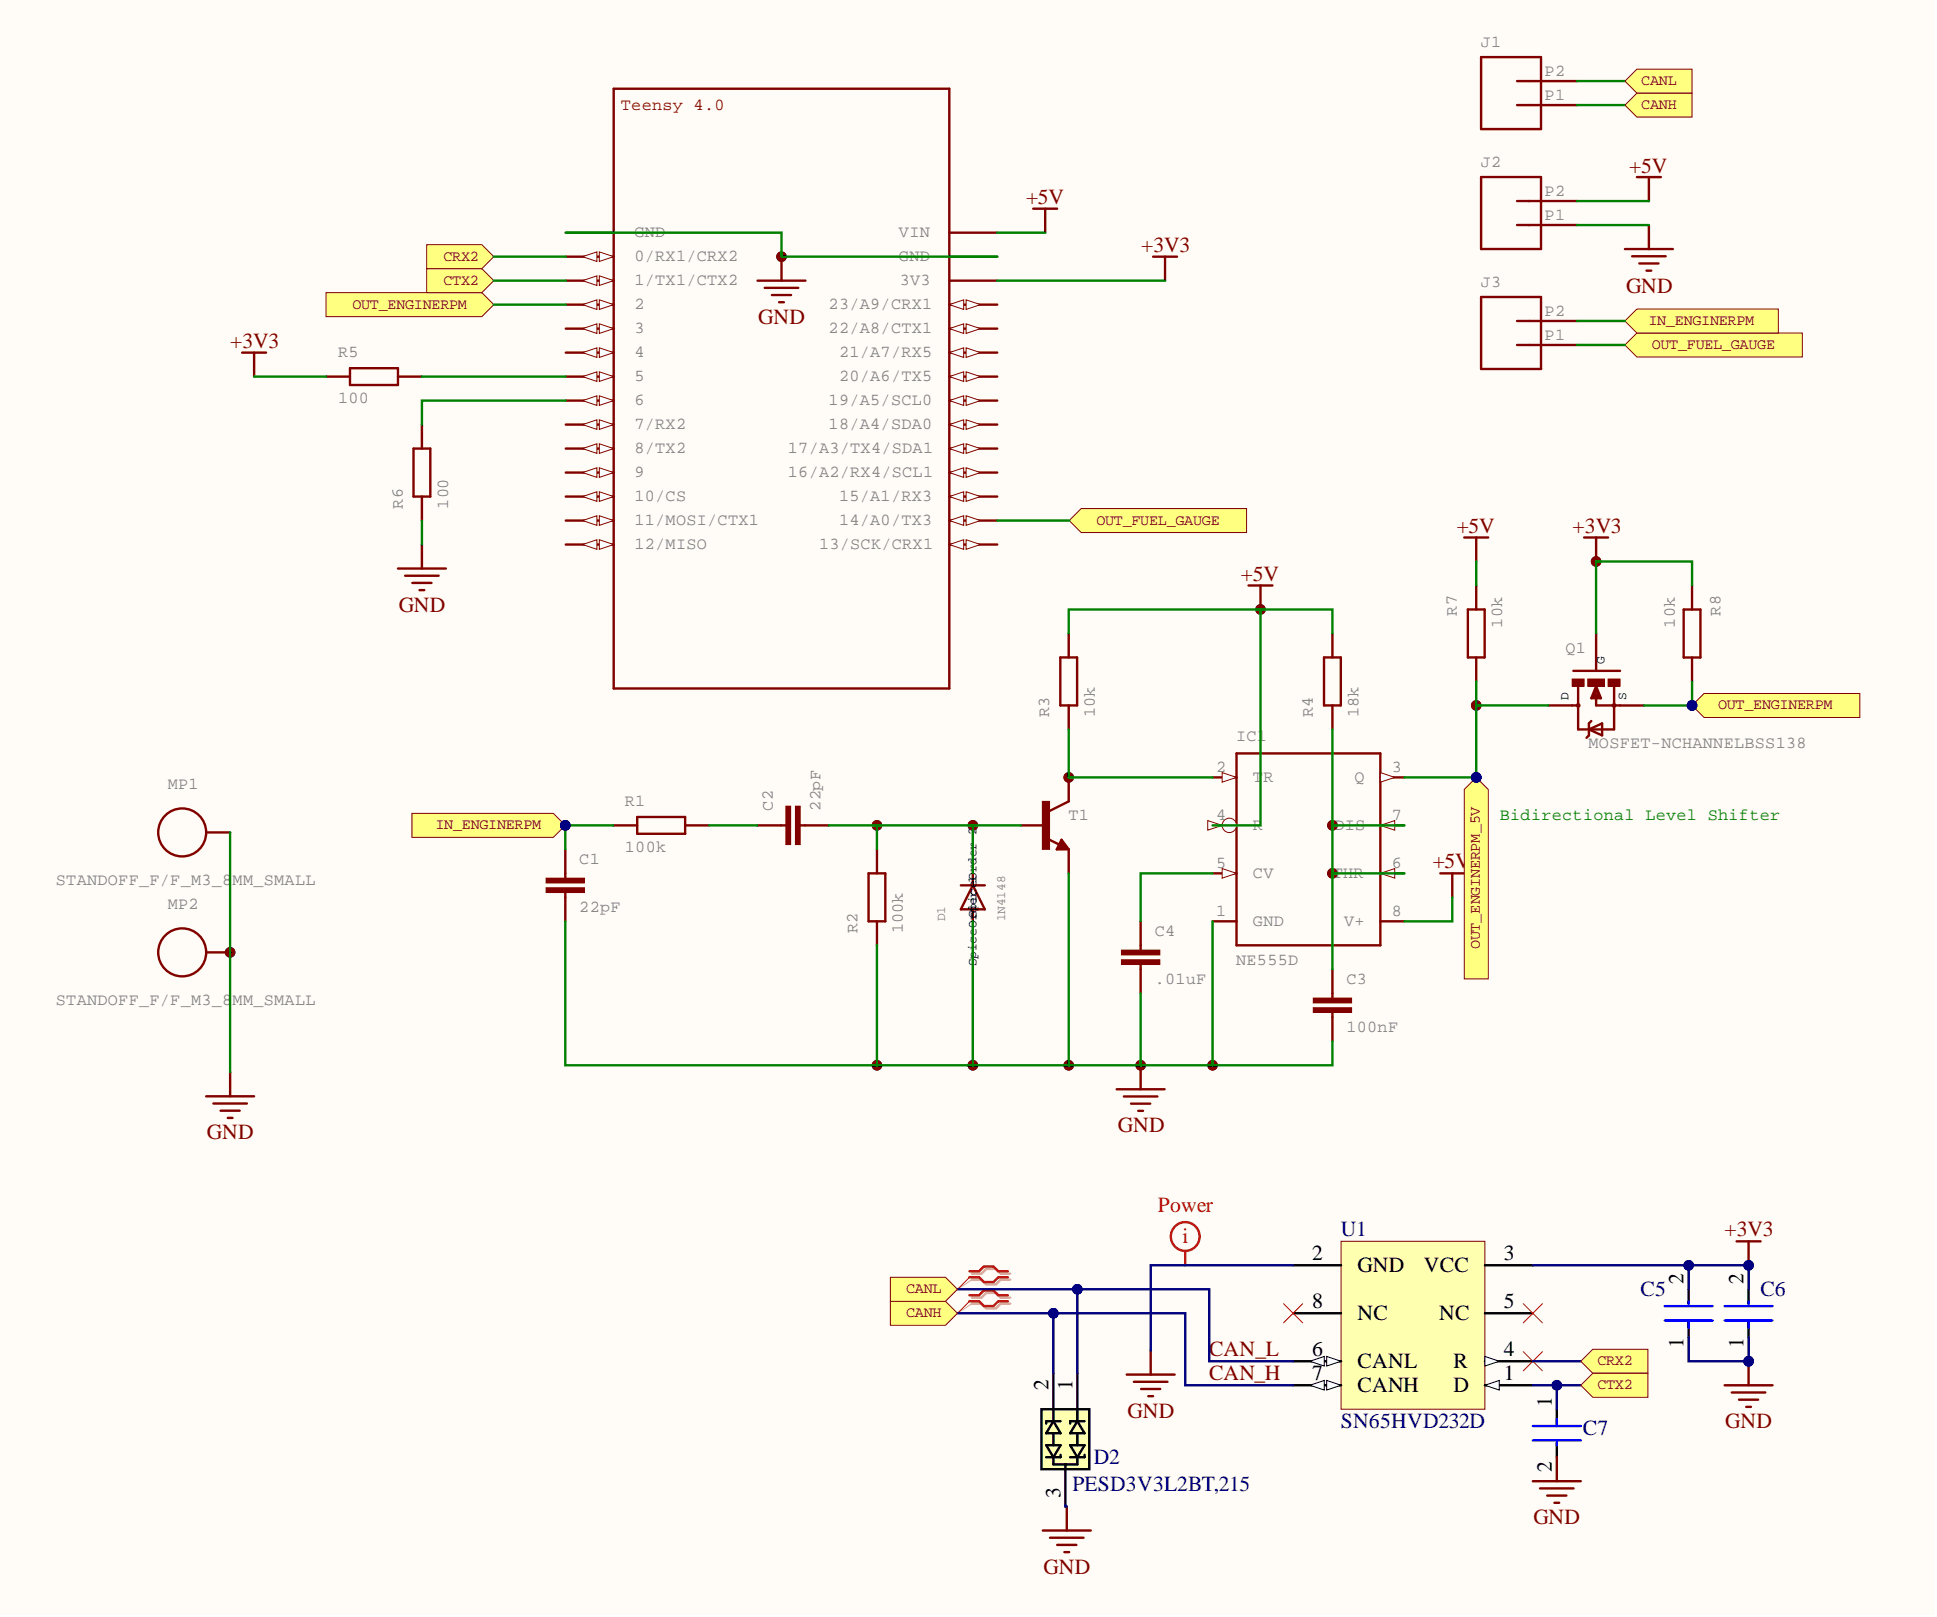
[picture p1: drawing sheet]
<svg xmlns="http://www.w3.org/2000/svg" width="205mm" height="171mm" viewBox="0 0 205 171" stroke-linecap="round" stroke-linejoin="round" font-family="sans-serif">
<defs><g id="words">
<g font-size="2.3" fill="#800000">
<text x="108.6" y="21.6">+5V</text>
<text x="172.4" y="18.3">+5V</text>
<text x="120.7" y="26.7">+3V3</text>
<text x="80.2" y="34.3">GND</text>
<text x="172.1" y="31">GND</text>
<text x="24.4" y="36.8">+3V3</text>
<text x="154.1" y="56.4">+5V</text>
<text x="166.4" y="56.4">+3V3</text>
<text x="42.2" y="64.7">GND</text>
<text x="131.3" y="61.4">+5V</text>
<text x="151.6" y="91.9">+5V</text>
<text x="118.3" y="119.8">GND</text>
<text x="21.9" y="120.6">GND</text>
<text x="182.5" y="130.8">+3V3</text>
<text x="127.9" y="143.5">CAN_L</text>
<text x="127.9" y="146">CAN_H</text>
<text x="119.3" y="150">GND</text>
<text x="182.6" y="151.1">GND</text>
<text x="162.3" y="161.3">GND</text>
<text x="110.4" y="166.5">GND</text>
</g>
<g font-size="2.3" fill="#f00">
<text x="122.5" y="128.3">Power</text>
<text x="125.1" y="131.6">i</text>
</g>
<g font-size="2.3" fill="#000080">
<text x="141.9" y="130.8">U1</text>
<text x="173.6" y="137.2">C5</text>
<text x="186.3" y="137.2">C6</text>
<text x="115.8" y="154.9">D2</text>
<text x="141.9" y="151.1">SN65HVD232D</text>
<text x="167.5" y="151.9">C7</text>
<text x="113.5" y="157.7">PESD3V3L2BT,215</text>
</g>
<g font-size="2.3">
<text x="138.8" y="133.3">2</text>
<text x="143.7" y="134.6">GND</text>
<text x="150.7" y="134.6">VCC</text>
<text x="159.1" y="133.3">3</text>
<text x="178.2" y="135.9" transform="rotate(-90 178.2 135.9)">2</text>
<text x="184.5" y="135.9" transform="rotate(-90 184.5 135.9)">2</text>
<text x="138.8" y="143.5">6</text>
<text x="138.8" y="138.4">8</text>
<text x="143.7" y="139.7">NC</text>
<text x="152.3" y="139.7">NC</text>
<text x="159.1" y="143.5">4</text>
<text x="159.1" y="138.4">5</text>
<text x="178.2" y="142.7" transform="rotate(-90 178.2 142.7)">1</text>
<text x="184.5" y="142.7" transform="rotate(-90 184.5 142.7)">1</text>
<text x="110.9" y="147.1" transform="rotate(-90 110.9 147.1)">2</text>
<text x="113.5" y="147.1" transform="rotate(-90 113.5 147.1)">1</text>
<text x="138.8" y="146">7</text>
<text x="143.7" y="144.8">CANL</text>
<text x="143.7" y="147.3">CANH</text>
<text x="153.8" y="147.3">D</text>
<text x="153.8" y="144.8">R</text>
<text x="159.1" y="146">1</text>
<text x="164.2" y="148.8" transform="rotate(-90 164.2 148.8)">1</text>
<text x="164.2" y="155.8" transform="rotate(-90 164.2 155.8)">2</text>
<text x="112.2" y="158.5" transform="rotate(-90 112.2 158.5)">3</text>
</g>
<g font-size="1.8" fill="#808080">
<text x="156.7" y="5">J1</text>
<text x="163.4" y="10.6">P1</text>
<text x="163.4" y="8">P2</text>
<text x="156.7" y="17.7">J2</text>
<text x="163.4" y="23.3">P1</text>
<text x="163.4" y="20.7">P2</text>
<text x="67.1" y="27.7">0/RX1/CRX2</text>
<text x="67.1" y="25.1">GND</text>
<text x="95.1" y="25.1">VIN</text>
<text x="95.1" y="27.7">GND</text>
<text x="67.1" y="30.2">1/TX1/CTX2</text>
<text x="67.1" y="32.7">2</text>
<text x="67.1" y="35.3">3</text>
<text x="87.7" y="32.7">23/A9/CRX1</text>
<text x="87.7" y="35.3">22/A8/CTX1</text>
<text x="95.2" y="30.2">3V3</text>
<text x="156.7" y="30.4">J3</text>
<text x="163.4" y="36">P1</text>
<text x="163.4" y="33.4">P2</text>
<text x="35.8" y="37.8">R5</text>
<text x="67.1" y="37.8">4</text>
<text x="67.1" y="40.4">5</text>
<text x="88.8" y="37.8">21/A7/RX5</text>
<text x="88.8" y="40.4">20/A6/TX5</text>
<text x="35.8" y="42.6">100</text>
<text x="67.1" y="42.9">6</text>
<text x="67.1" y="45.4">7/RX2</text>
<text x="67.1" y="48">8/TX2</text>
<text x="83.4" y="48">17/A3/TX4/SDA1</text>
<text x="87.7" y="42.9">19/A5/SCL0</text>
<text x="87.7" y="45.4">18/A4/SDA0</text>
<text x="42.6" y="53.8" transform="rotate(-90 42.6 53.8)">R6</text>
<text x="47.4" y="53.8" transform="rotate(-90 47.4 53.8)">100</text>
<text x="67.1" y="50.5">9</text>
<text x="67.1" y="53.1">10/CS</text>
<text x="83.4" y="50.5">16/A2/RX4/SCL1</text>
<text x="88.8" y="53.1">15/A1/RX3</text>
<text x="67.1" y="55.6">11/MOSI/CTX1</text>
<text x="67.1" y="58.1">12/MISO</text>
<text x="86.7" y="58.1">13/SCK/CRX1</text>
<text x="88.8" y="55.6">14/A0/TX3</text>
<text x="154.1" y="65.1" transform="rotate(-90 154.1 65.1)">R7</text>
<text x="182" y="65.1" transform="rotate(-90 182 65.1)">R8</text>
<text x="159" y="66.4" transform="rotate(-90 159 66.4)">10k</text>
<text x="165.6" y="69">Q1</text>
<text x="177.2" y="66.4" transform="rotate(-90 177.2 66.4)">10k</text>
<text x="111" y="75.9" transform="rotate(-90 111 75.9)">R3</text>
<text x="115.8" y="75.9" transform="rotate(-90 115.8 75.9)">10k</text>
<text x="138.9" y="75.9" transform="rotate(-90 138.9 75.9)">R4</text>
<text x="143.7" y="75.9" transform="rotate(-90 143.7 75.9)">18k</text>
<text x="17.8" y="83.5">MP1</text>
<text x="128.7" y="81.7">2</text>
<text x="130.8" y="78.4">IC1</text>
<text x="132.6" y="82.7">T</text>
<text x="133.7" y="82.7">R</text>
<text x="143.3" y="82.7">Q</text>
<text x="147.3" y="81.7">3</text>
<text x="168.1" y="79.2">MOSFET-NCHANNELBSS138</text>
<text x="66.1" y="85.3">R1</text>
<text x="81.8" y="85.8" transform="rotate(-90 81.8 85.8)">C2</text>
<text x="86.8" y="85.8" transform="rotate(-90 86.8 85.8)">22pF</text>
<text x="113" y="86.8">T1</text>
<text x="128.7" y="86.8">4</text>
<text x="132.6" y="87.8">R</text>
<text x="141.2" y="87.8">DIS</text>
<text x="147.3" y="86.8">7</text>
<text x="5.9" y="93.7">STANDOFF_F/F_M3_8</text>
<text x="24.6" y="93.7">MM_SMALL</text>
<text x="61.3" y="91.5">C1</text>
<text x="66.1" y="90.1">100k</text>
<text x="128.7" y="91.9">5</text>
<text x="132.6" y="92.9">CV</text>
<text x="141" y="92.9">THR</text>
<text x="147.3" y="91.9">6</text>
<text x="17.8" y="96.2">MP2</text>
<text x="61.3" y="96.5">22pF</text>
<text x="90.7" y="98.7" transform="rotate(-90 90.7 98.7)">R2</text>
<text x="95.5" y="98.7" transform="rotate(-90 95.5 98.7)">100k</text>
<text x="122.2" y="99.1">C4</text>
<text x="128.7" y="97">1</text>
<text x="132.6" y="98">GND</text>
<text x="142.2" y="98">V+</text>
<text x="147.3" y="97">8</text>
<text x="5.9" y="106.4">STANDOFF_F/F_M3_8</text>
<text x="24.6" y="106.4">MM_SMALL</text>
<text x="122.2" y="104.2">.01uF</text>
<text x="130.8" y="102.1">NE555D</text>
<text x="142.5" y="104.2">C3</text>
<text x="142.5" y="109.2">100nF</text>
</g>
<text font-size="1.8" fill="#800000" x="65.7" y="11.7">Teensy 4.0</text>
<text font-size="1.8" fill="#008000" x="158.7" y="86.8">Bidirectional Level Shifter</text>
<g font-size="1.6" fill="#800000">
<text x="173.7" y="11.5">CANH</text>
<text x="173.7" y="9">CANL</text>
<text x="46.9" y="27.6">CRX2</text>
<text x="37.3" y="32.7">OUT_ENGINERPM</text>
<text x="46.9" y="30.1">CTX2</text>
<text x="174.4" y="34.4">IN_ENGINERPM</text>
<text x="174.8" y="36.9">OUT_FUEL_GAUGE</text>
<text x="116" y="55.5">OUT_FUEL_GAUGE</text>
<text x="181.8" y="75">OUT_ENGINERPM</text>
<text x="46.1" y="87.7">IN_ENGINERPM</text>
<text x="156.6" y="100.4" transform="rotate(-90 156.6 100.4)">OUT_ENGINERPM_5V</text>
<text x="95.9" y="136.8">CANL</text>
<text x="95.9" y="139.4">CANH</text>
<text x="169" y="144.4">CRX2</text>
<text x="169" y="147">CTX2</text>
</g>
<g font-size="1.4">
<text x="169.8" y="70.3" transform="rotate(-90 169.8 70.3)">G</text>
<text x="166" y="74.1" transform="rotate(-90 166 74.1)">D</text>
<text x="172.1" y="74" transform="rotate(-90 172.1 74)">S</text>
<text x="103.3" y="102.2" transform="rotate(-90 103.3 102.2)">SpiceOrSdpeirce1Order 2</text>
</g>
<g font-size="1.4" fill="#808080">
<text x="100" y="97.5" transform="rotate(-90 100 97.5)">D1</text>
<text x="106.4" y="97.5" transform="rotate(-90 106.4 97.5)">1N4148</text>
</g>
</g></defs>
<g fill="#fffcf8">
<path d="M0 0h204.7v170.8h-204.7z" fill-rule="evenodd"/>
<path d="M0 0h204.7v170.8h-204.7z" fill-rule="evenodd"/>
</g>
<circle cx="24.4" cy="100.8" r=".51" fill="#000080"/>
<circle cx="24.4" cy="100.8" r=".51" fill="none" stroke="#000080" stroke-width=".11"/>
<circle cx="82.7" cy="27.2" r=".51" fill="#000080"/>
<circle cx="82.7" cy="27.2" r=".51" fill="none" stroke="#000080" stroke-width=".11"/>
<circle cx="92.8" cy="112.7" r=".51" fill="#000080"/>
<circle cx="92.8" cy="112.7" r=".51" fill="none" stroke="#000080" stroke-width=".11"/>
<circle cx="92.8" cy="87.3" r=".51" fill="#000080"/>
<circle cx="92.8" cy="87.3" r=".51" fill="none" stroke="#000080" stroke-width=".11"/>
<circle cx="102.9" cy="112.7" r=".51" fill="#000080"/>
<circle cx="102.9" cy="112.7" r=".51" fill="none" stroke="#000080" stroke-width=".11"/>
<circle cx="102.9" cy="87.3" r=".51" fill="#000080"/>
<circle cx="102.9" cy="87.3" r=".51" fill="none" stroke="#000080" stroke-width=".11"/>
<circle cx="113.1" cy="112.7" r=".51" fill="#000080"/>
<circle cx="113.1" cy="112.7" r=".51" fill="none" stroke="#000080" stroke-width=".11"/>
<circle cx="113.1" cy="82.3" r=".51" fill="#000080"/>
<circle cx="113.1" cy="82.3" r=".51" fill="none" stroke="#000080" stroke-width=".11"/>
<circle cx="120.7" cy="112.7" r=".51" fill="#000080"/>
<circle cx="120.7" cy="112.7" r=".51" fill="none" stroke="#000080" stroke-width=".11"/>
<circle cx="128.3" cy="112.7" r=".51" fill="#000080"/>
<circle cx="128.3" cy="112.7" r=".51" fill="none" stroke="#000080" stroke-width=".11"/>
<circle cx="133.4" cy="64.5" r=".51" fill="#000080"/>
<circle cx="133.4" cy="64.5" r=".51" fill="none" stroke="#000080" stroke-width=".11"/>
<circle cx="141" cy="92.4" r=".51" fill="#000080"/>
<circle cx="141" cy="92.4" r=".51" fill="none" stroke="#000080" stroke-width=".11"/>
<circle cx="141" cy="87.3" r=".51" fill="#000080"/>
<circle cx="141" cy="87.3" r=".51" fill="none" stroke="#000080" stroke-width=".11"/>
<circle cx="156.2" cy="74.6" r=".51" fill="#000080"/>
<circle cx="156.2" cy="74.6" r=".51" fill="none" stroke="#000080" stroke-width=".11"/>
<circle cx="168.9" cy="59.4" r=".51" fill="#000080"/>
<circle cx="168.9" cy="59.4" r=".51" fill="none" stroke="#000080" stroke-width=".11"/>
<path d="M130.8 79.7h15.3v20.3h-15.3zM128.3 82.3h2.5" fill="none" stroke="#800000" stroke-width=".25"/>
<path d="M129.3 81.7l1.5 .6-1.5 .5z" fill="#f8fcff"/>
<path d="M129.3 81.7l1.5 .6-1.5 .5z" fill="none" stroke="#800000" stroke-width=".11"/>
<path d="M146.1 82.3h2.5" fill="none" stroke="#800000" stroke-width=".25"/>
<path d="M146.1 81.7l1.5 .6-1.5 .5z" fill="#f8fcff"/>
<path d="M146.1 81.7l1.5 .6-1.5 .5z" fill="none" stroke="#800000" stroke-width=".11"/>
<path d="M128.3 87.3h2.5" fill="none" stroke="#800000" stroke-width=".25"/>
<circle cx="130.1" cy="87.3" r=".76" fill="#f8fcff"/>
<circle cx="130.1" cy="87.3" r=".76" fill="none" stroke="#800000" stroke-width=".11"/>
<path d="M127.8 86.8l1.5 .5-1.5 .5z" fill="#f8fcff"/>
<path d="M127.8 86.8l1.5 .5-1.5 .5z" fill="none" stroke="#800000" stroke-width=".11"/>
<path d="M128.3 92.4h2.5" fill="none" stroke="#800000" stroke-width=".25"/>
<path d="M129.3 91.9l1.5 .5-1.5 .5z" fill="#f8fcff"/>
<path d="M129.3 91.9l1.5 .5-1.5 .5z" fill="none" stroke="#800000" stroke-width=".11"/>
<path d="M146.1 92.4h2.5" fill="none" stroke="#800000" stroke-width=".25"/>
<path d="M146.1 92.4l1.5-.5v1z" fill="#f8fcff"/>
<path d="M146.1 92.4l1.5-.5v1z" fill="none" stroke="#800000" stroke-width=".11"/>
<path d="M146.1 87.3h2.5" fill="none" stroke="#800000" stroke-width=".25"/>
<path d="M146.1 87.3l1.5-.5v1z" fill="#f8fcff"/>
<path d="M146.1 87.3l1.5-.5v1z" fill="none" stroke="#800000" stroke-width=".11"/>
<g fill="none" stroke="#800000" stroke-width=".25">
<path d="M112.2 69.6h1.8v5h-1.8zM113.1 67v2.6M113.1 74.6v2.6M140.1 69.6h1.8v5h-1.8zM141 67v2.6M141 74.6v2.6M64.9 87.3h2.5M67.4 86.4h5.1v1.8h-5.1zM72.5 87.3h2.5M91.9 92.4h1.8v5.1h-1.8zM92.8 89.9v2.5M92.8 97.5v2.5"/>
<path d="M110.9 88.8l1.2 .6M112.3 88.9l.8 1h-1.3zM112.3 89.4l.2 .2h-.4l.2-.5 .5 .6h-.7M113.1 84.8l-2 1M128.3 97.5h2.5M146.1 97.5h2.5"/>
</g>
<path d="M110.3 84.8h.8v5.1h-.8z" fill-rule="evenodd" fill="#800000"/>
<path d="M110.3 84.8h.8v5.1h-.8z" fill="none" stroke="#800000" stroke-width=".11"/>
<path d="M59.8 92.4v.5M59.8 94.4v.5M101.7 93.7h2.5M102.9 93.7l1.3 2.5h-2.5zM102.9 92.4v1.3M102.9 96.2v1.3M108 87.3h2.5M113.1 82.3v2.5M113.1 89.9v2.5" fill="none" stroke="#800000" stroke-width=".25"/>
<path d="M57.8 93.9h4v.5h-4z" fill-rule="evenodd" fill="#800000"/>
<path d="M57.8 93.9h4v.5h-4z" fill="none" stroke="#800000" stroke-width=".11"/>
<path d="M57.8 92.9h4v.5h-4z" fill-rule="evenodd" fill="#800000"/>
<path d="M57.8 92.9h4v.5h-4z" fill="none" stroke="#800000" stroke-width=".11"/>
<path d="M59.8 89.9v2.5M59.8 94.9v2.6M82.6 87.3h.6M84.7 87.3h.5" fill="none" stroke="#800000" stroke-width=".25"/>
<path d="M84.2 85.3h.5v4.1h-.5z" fill-rule="evenodd" fill="#800000"/>
<path d="M84.2 85.3h.5v4.1h-.5z" fill="none" stroke="#800000" stroke-width=".11"/>
<path d="M83.2 85.3h.5v4.1h-.5z" fill-rule="evenodd" fill="#800000"/>
<path d="M83.2 85.3h.5v4.1h-.5z" fill="none" stroke="#800000" stroke-width=".11"/>
<path d="M80.1 87.3h2.5M85.2 87.3h2.5M141 105.1v.5M141 107.1v.5" fill="none" stroke="#800000" stroke-width=".25"/>
<path d="M139 106.6h4v.5h-4z" fill-rule="evenodd" fill="#800000"/>
<path d="M139 106.6h4v.5h-4z" fill="none" stroke="#800000" stroke-width=".11"/>
<path d="M139 105.6h4v.5h-4z" fill-rule="evenodd" fill="#800000"/>
<path d="M139 105.6h4v.5h-4z" fill="none" stroke="#800000" stroke-width=".11"/>
<path d="M120.7 100v.5M120.7 102.1v.5M141 102.6v2.5M141 107.6v2.6" fill="none" stroke="#800000" stroke-width=".25"/>
<path d="M118.7 101.5h4v.6h-4z" fill-rule="evenodd" fill="#800000"/>
<path d="M118.7 101.5h4v.6h-4z" fill="none" stroke="#800000" stroke-width=".11"/>
<path d="M118.7 100.5h4v.5h-4z" fill-rule="evenodd" fill="#800000"/>
<path d="M118.7 100.5h4v.5h-4z" fill="none" stroke="#800000" stroke-width=".11"/>
<path d="M64.9 9.4h35.6v63.4h-35.6zM59.9 29.7h5M120.7 97.5v2.5M120.7 102.6v2.5" fill="none" stroke="#800000" stroke-width=".25"/>
<path d="M63.4 29.2l1.5 .5-1.5 .5z" fill="#f8fcff"/>
<path d="M63.4 29.2l1.5 .5-1.5 .5z" fill="none" stroke="#800000" stroke-width=".11"/>
<path d="M61.6 29.7l1.6-.5v1z" fill="#f8fcff"/>
<path d="M61.6 29.7l1.6-.5v1z" fill="none" stroke="#800000" stroke-width=".11"/>
<path d="M59.9 32.2h5" fill="none" stroke="#800000" stroke-width=".25"/>
<path d="M63.4 31.7l1.5 .5-1.5 .5z" fill="#f8fcff"/>
<path d="M63.4 31.7l1.5 .5-1.5 .5z" fill="none" stroke="#800000" stroke-width=".11"/>
<path d="M61.6 32.2l1.6-.5v1z" fill="#f8fcff"/>
<path d="M61.6 32.2l1.6-.5v1z" fill="none" stroke="#800000" stroke-width=".11"/>
<path d="M59.9 34.8h5" fill="none" stroke="#800000" stroke-width=".25"/>
<path d="M63.4 34.3l1.5 .5-1.5 .5z" fill="#f8fcff"/>
<path d="M63.4 34.3l1.5 .5-1.5 .5z" fill="none" stroke="#800000" stroke-width=".11"/>
<path d="M61.6 34.8l1.6-.5v1z" fill="#f8fcff"/>
<path d="M61.6 34.8l1.6-.5v1z" fill="none" stroke="#800000" stroke-width=".11"/>
<path d="M59.9 37.3h5" fill="none" stroke="#800000" stroke-width=".25"/>
<path d="M63.4 36.8l1.5 .5-1.5 .5z" fill="#f8fcff"/>
<path d="M63.4 36.8l1.5 .5-1.5 .5z" fill="none" stroke="#800000" stroke-width=".11"/>
<path d="M61.6 37.3l1.6-.5v1z" fill="#f8fcff"/>
<path d="M61.6 37.3l1.6-.5v1z" fill="none" stroke="#800000" stroke-width=".11"/>
<path d="M59.9 27.2h5" fill="none" stroke="#800000" stroke-width=".25"/>
<path d="M63.4 26.7l1.5 .5-1.5 .5z" fill="#f8fcff"/>
<path d="M63.4 26.7l1.5 .5-1.5 .5z" fill="none" stroke="#800000" stroke-width=".11"/>
<path d="M61.6 27.2l1.6-.5v1z" fill="#f8fcff"/>
<path d="M61.6 27.2l1.6-.5v1z" fill="none" stroke="#800000" stroke-width=".11"/>
<path d="M59.9 39.9h5" fill="none" stroke="#800000" stroke-width=".25"/>
<path d="M63.4 39.3l1.5 .6-1.5 .5z" fill="#f8fcff"/>
<path d="M63.4 39.3l1.5 .6-1.5 .5z" fill="none" stroke="#800000" stroke-width=".11"/>
<path d="M61.6 39.9l1.6-.6v1.1z" fill="#f8fcff"/>
<path d="M61.6 39.9l1.6-.6v1.1z" fill="none" stroke="#800000" stroke-width=".11"/>
<path d="M59.9 42.4h5" fill="none" stroke="#800000" stroke-width=".25"/>
<path d="M63.4 41.9l1.5 .5-1.5 .5z" fill="#f8fcff"/>
<path d="M63.4 41.9l1.5 .5-1.5 .5z" fill="none" stroke="#800000" stroke-width=".11"/>
<path d="M61.6 42.4l1.6-.5v1z" fill="#f8fcff"/>
<path d="M61.6 42.4l1.6-.5v1z" fill="none" stroke="#800000" stroke-width=".11"/>
<path d="M59.9 44.9h5" fill="none" stroke="#800000" stroke-width=".25"/>
<path d="M63.4 44.4l1.5 .5-1.5 .5z" fill="#f8fcff"/>
<path d="M63.4 44.4l1.5 .5-1.5 .5z" fill="none" stroke="#800000" stroke-width=".11"/>
<path d="M61.6 44.9l1.6-.5v1z" fill="#f8fcff"/>
<path d="M61.6 44.9l1.6-.5v1z" fill="none" stroke="#800000" stroke-width=".11"/>
<path d="M59.9 47.5h5" fill="none" stroke="#800000" stroke-width=".25"/>
<path d="M63.4 47l1.5 .5-1.5 .5z" fill="#f8fcff"/>
<path d="M63.4 47l1.5 .5-1.5 .5z" fill="none" stroke="#800000" stroke-width=".11"/>
<path d="M61.6 47.5l1.6-.5v1z" fill="#f8fcff"/>
<path d="M61.6 47.5l1.6-.5v1z" fill="none" stroke="#800000" stroke-width=".11"/>
<path d="M59.9 50h5" fill="none" stroke="#800000" stroke-width=".25"/>
<path d="M63.4 49.5l1.5 .5-1.5 .5z" fill="#f8fcff"/>
<path d="M63.4 49.5l1.5 .5-1.5 .5z" fill="none" stroke="#800000" stroke-width=".11"/>
<path d="M61.6 50l1.6-.5v1z" fill="#f8fcff"/>
<path d="M61.6 50l1.6-.5v1z" fill="none" stroke="#800000" stroke-width=".11"/>
<path d="M59.9 52.5h5" fill="none" stroke="#800000" stroke-width=".25"/>
<path d="M63.4 52l1.5 .5-1.5 .6z" fill="#f8fcff"/>
<path d="M63.4 52l1.5 .5-1.5 .6z" fill="none" stroke="#800000" stroke-width=".11"/>
<path d="M61.6 52.5l1.6-.5v1.1z" fill="#f8fcff"/>
<path d="M61.6 52.5l1.6-.5v1.1z" fill="none" stroke="#800000" stroke-width=".11"/>
<path d="M59.9 55.1h5" fill="none" stroke="#800000" stroke-width=".25"/>
<path d="M63.4 54.6l1.5 .5-1.5 .5z" fill="#f8fcff"/>
<path d="M63.4 54.6l1.5 .5-1.5 .5z" fill="none" stroke="#800000" stroke-width=".11"/>
<path d="M61.6 55.1l1.6-.5v1z" fill="#f8fcff"/>
<path d="M61.6 55.1l1.6-.5v1z" fill="none" stroke="#800000" stroke-width=".11"/>
<path d="M59.9 57.6h5" fill="none" stroke="#800000" stroke-width=".25"/>
<path d="M63.4 57.1l1.5 .5-1.5 .5z" fill="#f8fcff"/>
<path d="M63.4 57.1l1.5 .5-1.5 .5z" fill="none" stroke="#800000" stroke-width=".11"/>
<path d="M61.6 57.6l1.6-.5v1z" fill="#f8fcff"/>
<path d="M61.6 57.6l1.6-.5v1z" fill="none" stroke="#800000" stroke-width=".11"/>
<path d="M59.9 24.6h5M100.5 24.6h5M100.5 29.7h5M100.5 32.2h5" fill="none" stroke="#800000" stroke-width=".25"/>
<path d="M100.5 32.2l1.5-.5v1z" fill="#f8fcff"/>
<path d="M100.5 32.2l1.5-.5v1z" fill="none" stroke="#800000" stroke-width=".11"/>
<path d="M102.2 31.7l1.5 .5-1.5 .5z" fill="#f8fcff"/>
<path d="M102.2 31.7l1.5 .5-1.5 .5z" fill="none" stroke="#800000" stroke-width=".11"/>
<path d="M100.5 34.8h5" fill="none" stroke="#800000" stroke-width=".25"/>
<path d="M100.5 34.8l1.5-.5v1z" fill="#f8fcff"/>
<path d="M100.5 34.8l1.5-.5v1z" fill="none" stroke="#800000" stroke-width=".11"/>
<path d="M102.2 34.3l1.5 .5-1.5 .5z" fill="#f8fcff"/>
<path d="M102.2 34.3l1.5 .5-1.5 .5z" fill="none" stroke="#800000" stroke-width=".11"/>
<path d="M100.5 37.3h5" fill="none" stroke="#800000" stroke-width=".25"/>
<path d="M100.5 37.3l1.5-.5v1z" fill="#f8fcff"/>
<path d="M100.5 37.3l1.5-.5v1z" fill="none" stroke="#800000" stroke-width=".11"/>
<path d="M102.2 36.8l1.5 .5-1.5 .5z" fill="#f8fcff"/>
<path d="M102.2 36.8l1.5 .5-1.5 .5z" fill="none" stroke="#800000" stroke-width=".11"/>
<path d="M100.5 39.9h5" fill="none" stroke="#800000" stroke-width=".25"/>
<path d="M100.5 39.9l1.5-.6v1.1z" fill="#f8fcff"/>
<path d="M100.5 39.9l1.5-.6v1.1z" fill="none" stroke="#800000" stroke-width=".11"/>
<path d="M102.2 39.3l1.5 .6-1.5 .5z" fill="#f8fcff"/>
<path d="M102.2 39.3l1.5 .6-1.5 .5z" fill="none" stroke="#800000" stroke-width=".11"/>
<path d="M100.5 42.4h5" fill="none" stroke="#800000" stroke-width=".25"/>
<path d="M100.5 42.4l1.5-.5v1z" fill="#f8fcff"/>
<path d="M100.5 42.4l1.5-.5v1z" fill="none" stroke="#800000" stroke-width=".11"/>
<path d="M102.2 41.9l1.5 .5-1.5 .5z" fill="#f8fcff"/>
<path d="M102.2 41.9l1.5 .5-1.5 .5z" fill="none" stroke="#800000" stroke-width=".11"/>
<path d="M100.5 44.9h5" fill="none" stroke="#800000" stroke-width=".25"/>
<path d="M100.5 44.9l1.5-.5v1z" fill="#f8fcff"/>
<path d="M100.5 44.9l1.5-.5v1z" fill="none" stroke="#800000" stroke-width=".11"/>
<path d="M102.2 44.4l1.5 .5-1.5 .5z" fill="#f8fcff"/>
<path d="M102.2 44.4l1.5 .5-1.5 .5z" fill="none" stroke="#800000" stroke-width=".11"/>
<path d="M100.5 47.5h5" fill="none" stroke="#800000" stroke-width=".25"/>
<path d="M100.5 47.5l1.5-.5v1z" fill="#f8fcff"/>
<path d="M100.5 47.5l1.5-.5v1z" fill="none" stroke="#800000" stroke-width=".11"/>
<path d="M102.2 47l1.5 .5-1.5 .5z" fill="#f8fcff"/>
<path d="M102.2 47l1.5 .5-1.5 .5z" fill="none" stroke="#800000" stroke-width=".11"/>
<path d="M100.5 50h5" fill="none" stroke="#800000" stroke-width=".25"/>
<path d="M100.5 50l1.5-.5v1z" fill="#f8fcff"/>
<path d="M100.5 50l1.5-.5v1z" fill="none" stroke="#800000" stroke-width=".11"/>
<path d="M102.2 49.5l1.5 .5-1.5 .5z" fill="#f8fcff"/>
<path d="M102.2 49.5l1.5 .5-1.5 .5z" fill="none" stroke="#800000" stroke-width=".11"/>
<path d="M100.5 52.5h5" fill="none" stroke="#800000" stroke-width=".25"/>
<path d="M100.5 52.5l1.5-.5v1.1z" fill="#f8fcff"/>
<path d="M100.5 52.5l1.5-.5v1.1z" fill="none" stroke="#800000" stroke-width=".11"/>
<path d="M102.2 52l1.5 .5-1.5 .6z" fill="#f8fcff"/>
<path d="M102.2 52l1.5 .5-1.5 .6z" fill="none" stroke="#800000" stroke-width=".11"/>
<path d="M100.5 55.1h5" fill="none" stroke="#800000" stroke-width=".25"/>
<path d="M100.5 55.1l1.5-.5v1z" fill="#f8fcff"/>
<path d="M100.5 55.1l1.5-.5v1z" fill="none" stroke="#800000" stroke-width=".11"/>
<path d="M102.2 54.6l1.5 .5-1.5 .5z" fill="#f8fcff"/>
<path d="M102.2 54.6l1.5 .5-1.5 .5z" fill="none" stroke="#800000" stroke-width=".11"/>
<path d="M100.5 57.6h5" fill="none" stroke="#800000" stroke-width=".25"/>
<path d="M100.5 57.6l1.5-.5v1z" fill="#f8fcff"/>
<path d="M100.5 57.6l1.5-.5v1z" fill="none" stroke="#800000" stroke-width=".11"/>
<path d="M102.2 57.1l1.5 .5-1.5 .5z" fill="#f8fcff"/>
<path d="M102.2 57.1l1.5 .5-1.5 .5z" fill="none" stroke="#800000" stroke-width=".11"/>
<g fill="none" stroke="#800000" stroke-width=".25">
<path d="M156.7 6h6.4v7.7h-6.4zM156.7 18.7h6.4v7.6h-6.4zM160.5 8.6h6.4M160.5 11.1h6.4M34.5 39.9h2.5M37 39h5.1v1.7h-5.1zM42.1 39.9h2.5M100.5 27.2h5M156.7 31.4h6.4v7.6h-6.4zM160.5 21.3h6.4M160.5 23.8h6.4M160.5 34h6.4"/>
<path d="M160.5 36.5h6.4M43.8 47.5h1.7v5h-1.7zM44.6 44.9v2.6M44.6 52.5v2.6M166.4 74.6h.6M166.5 71h4.9M168.1 77.2l1.4-.7v1.3zM168.4 76.3l-.3 .2v1.3l-.2 .3M168.6 73.8l.3-.9 .2 .9h-.2M168.9 73.5v1.1h2.5M168.9 69.6v1.2M168.9 72.6l.5 1.3h-1z"/>
<path d="M170.8 72.6v4.6h-3.8v-4.6M21.8 88.1h2.6M21.8 100.8h2.6"/>
<circle cx="19.3" cy="88.1" r="2.54"/>
<circle cx="19.3" cy="100.8" r="2.54"/>
</g>
<path d="M170.2 71.9h1.2v.7h-1.2z" fill-rule="evenodd" fill="#800000"/>
<path d="M170.2 71.9h1.2v.7h-1.2z" fill="none" stroke="#800000" stroke-width=".11"/>
<path d="M166.4 71.9h1.2v.7h-1.2z" fill-rule="evenodd" fill="#800000"/>
<path d="M166.4 71.9h1.2v.7h-1.2z" fill="none" stroke="#800000" stroke-width=".11"/>
<path d="M168 71.9h1.8v.7h-1.8z" fill-rule="evenodd" fill="#800000"/>
<path d="M168 71.9h1.8v.7h-1.8z" fill="none" stroke="#800000" stroke-width=".11"/>
<g fill="none" stroke="#800000" stroke-width=".25">
<path d="M173.2 18.7h2.5M174.5 18.7v2.6M25.6 37.3h2.6M26.9 37.3v2.6M80.2 29.7h5M80.9 30.5h3.6M81.7 31.2h2M82.4 32h.5M82.7 27.2v2.5M109.3 22.1h2.6M110.6 22.1v2.5M122 27.2h2.5"/>
<path d="M123.3 27.2v2.5M171.9 26.4h5.1M172.7 27.1h3.6M173.5 27.9h2M174.2 28.6h.5M174.5 23.8v2.6M44.6 57.6v2.6M154.9 56.9h2.6M156.2 56.9v2.5M167.6 56.9h2.6M168.9 56.9v2.5M42.1 60.2h5.1"/>
<path d="M42.9 60.9h3.5M43.6 61.7h2.1M44.4 62.4h.5M132.1 62h2.5M133.4 62v2.5M155.3 64.5h1.8v5.1h-1.8zM156.2 62v2.5M156.2 69.6v2.5M163.8 74.6h2.6M168.9 67v2.6M171.4 74.6h2.6M178.2 64.5h1.7v5.1h-1.7z"/>
<path d="M179 62v2.5M179 69.6v2.5M152.4 92.4h2.5M153.7 92.4v2.5M21.8 116h5.1M22.6 116.8h3.5M23.3 117.5h2.1M24.1 118.3h.5M24.4 113.5v2.5M118.2 115.3h5M118.9 116h3.6M119.7 116.8h2"/>
<path d="M120.4 117.5h.6M120.7 112.7v2.6"/>
<circle cx="167" cy="74.6" r=".13"/>
<circle cx="170.8" cy="74.6" r=".13"/>
</g>
<circle cx="92.8" cy="87.3" r=".51" fill="#800000"/>
<circle cx="92.8" cy="87.3" r=".51" fill="none" stroke="#800000" stroke-width=".11"/>
<circle cx="102.9" cy="87.3" r=".51" fill="#800000"/>
<circle cx="102.9" cy="87.3" r=".51" fill="none" stroke="#800000" stroke-width=".11"/>
<circle cx="92.8" cy="112.7" r=".51" fill="#800000"/>
<circle cx="92.8" cy="112.7" r=".51" fill="none" stroke="#800000" stroke-width=".11"/>
<circle cx="102.9" cy="112.7" r=".51" fill="#800000"/>
<circle cx="102.9" cy="112.7" r=".51" fill="none" stroke="#800000" stroke-width=".11"/>
<circle cx="113.1" cy="112.7" r=".51" fill="#800000"/>
<circle cx="113.1" cy="112.7" r=".51" fill="none" stroke="#800000" stroke-width=".11"/>
<circle cx="120.7" cy="112.7" r=".51" fill="#800000"/>
<circle cx="120.7" cy="112.7" r=".51" fill="none" stroke="#800000" stroke-width=".11"/>
<circle cx="128.3" cy="112.7" r=".51" fill="#800000"/>
<circle cx="128.3" cy="112.7" r=".51" fill="none" stroke="#800000" stroke-width=".11"/>
<circle cx="82.7" cy="27.2" r=".51" fill="#800000"/>
<circle cx="82.7" cy="27.2" r=".51" fill="none" stroke="#800000" stroke-width=".11"/>
<circle cx="24.4" cy="100.8" r=".51" fill="#800000"/>
<circle cx="24.4" cy="100.8" r=".51" fill="none" stroke="#800000" stroke-width=".11"/>
<circle cx="113.1" cy="82.3" r=".51" fill="#800000"/>
<circle cx="113.1" cy="82.3" r=".51" fill="none" stroke="#800000" stroke-width=".11"/>
<circle cx="133.4" cy="64.5" r=".51" fill="#800000"/>
<circle cx="133.4" cy="64.5" r=".51" fill="none" stroke="#800000" stroke-width=".11"/>
<circle cx="141" cy="87.3" r=".51" fill="#800000"/>
<circle cx="141" cy="87.3" r=".51" fill="none" stroke="#800000" stroke-width=".11"/>
<circle cx="141" cy="92.4" r=".51" fill="#800000"/>
<circle cx="141" cy="92.4" r=".51" fill="none" stroke="#800000" stroke-width=".11"/>
<circle cx="168.9" cy="59.4" r=".51" fill="#800000"/>
<circle cx="168.9" cy="59.4" r=".51" fill="none" stroke="#800000" stroke-width=".11"/>
<path d="M34.5 31h16.5l1.3 1.2-1.3 1.3h-16.5z" fill-rule="evenodd" fill="#ffff80"/>
<path d="M34.5 31h16.5l1.3 1.2-1.3 1.3h-16.5z" fill="none" stroke="#800000" stroke-width=".11"/>
<path d="M180.3 73.4h16.5v2.5h-16.5l-1.3-1.3z" fill-rule="evenodd" fill="#ffff80"/>
<path d="M180.3 73.4h16.5v2.5h-16.5l-1.3-1.3z" fill="none" stroke="#800000" stroke-width=".11"/>
<circle cx="179" cy="74.6" r=".51" fill="#000080"/>
<circle cx="179" cy="74.6" r=".51" fill="none" stroke="#000080" stroke-width=".11"/>
<path d="M45.2 28.4h5.8l1.3 1.3-1.3 1.3h-5.8z" fill-rule="evenodd" fill="#ffff80"/>
<path d="M45.2 28.4h5.8l1.3 1.3-1.3 1.3h-5.8z" fill="none" stroke="#800000" stroke-width=".11"/>
<path d="M45.2 25.9h5.8l1.3 1.3-1.3 1.2h-5.8z" fill-rule="evenodd" fill="#ffff80"/>
<path d="M45.2 25.9h5.8l1.3 1.3-1.3 1.2h-5.8z" fill="none" stroke="#800000" stroke-width=".11"/>
<path d="M114.4 53.8h17.5v2.6h-17.5l-1.3-1.3z" fill-rule="evenodd" fill="#ffff80"/>
<path d="M114.4 53.8h17.5v2.6h-17.5l-1.3-1.3z" fill="none" stroke="#800000" stroke-width=".11"/>
<path d="M173.2 35.2h17.5v2.6h-17.5l-1.3-1.3z" fill-rule="evenodd" fill="#ffff80"/>
<path d="M173.2 35.2h17.5v2.6h-17.5l-1.3-1.3z" fill="none" stroke="#800000" stroke-width=".11"/>
<path d="M43.6 86.1h14.9l1.3 1.2-1.3 1.3h-14.9z" fill-rule="evenodd" fill="#ffff80"/>
<path d="M43.6 86.1h14.9l1.3 1.2-1.3 1.3h-14.9z" fill="none" stroke="#800000" stroke-width=".11"/>
<circle cx="59.8" cy="87.3" r=".51" fill="#000080"/>
<circle cx="59.8" cy="87.3" r=".51" fill="none" stroke="#000080" stroke-width=".11"/>
<path d="M173.2 32.7h15v2.5h-15l-1.3-1.2z" fill-rule="evenodd" fill="#ffff80"/>
<path d="M173.2 32.7h15v2.5h-15l-1.3-1.2z" fill="none" stroke="#800000" stroke-width=".11"/>
<path d="M156.2 82.3l1.3 1.2v20.1h-2.6v-20.1z" fill-rule="evenodd" fill="#ffff80"/>
<path d="M156.2 82.3l1.3 1.2v20.1h-2.6v-20.1z" fill="none" stroke="#800000" stroke-width=".11"/>
<circle cx="156.2" cy="82.3" r=".51" fill="#000080"/>
<circle cx="156.2" cy="82.3" r=".51" fill="none" stroke="#000080" stroke-width=".11"/>
<circle cx="156.2" cy="74.6" r=".51" fill="#800000"/>
<circle cx="156.2" cy="74.6" r=".51" fill="none" stroke="#800000" stroke-width=".11"/>
<path d="M141.9 131.3h15.2v17.8h-15.2z" fill-rule="evenodd" fill="#ffffb0"/>
<path d="M141.9 131.3h15.2v17.8h-15.2z" fill="none" stroke="#800000" stroke-width=".11"/>
<path d="M157.1 146.6h5.1" fill="none" stroke="#000" stroke-width=".25"/>
<path d="M157.1 146.6l1.5-.5v1z" fill="#f8fcff"/>
<path d="M157.1 146.6l1.5-.5v1z" fill="none" stroke="#000" stroke-width=".11"/>
<path d="M136.8 133.9h5.1M157.1 133.9h5.1M157.1 144h5.1" fill="none" stroke="#000" stroke-width=".25"/>
<path d="M157.1 143.5l1.5 .5-1.5 .5z" fill="#f8fcff"/>
<path d="M157.1 143.5l1.5 .5-1.5 .5z" fill="none" stroke="#000" stroke-width=".11"/>
<path d="M157.1 139h5.1M136.8 144h5.1" fill="none" stroke="#000" stroke-width=".25"/>
<path d="M140.4 143.5l1.5 .5-1.5 .5z" fill="#f8fcff"/>
<path d="M140.4 143.5l1.5 .5-1.5 .5z" fill="none" stroke="#000" stroke-width=".11"/>
<path d="M138.6 144l1.5-.5v1z" fill="#f8fcff"/>
<path d="M138.6 144l1.5-.5v1z" fill="none" stroke="#000" stroke-width=".11"/>
<path d="M136.8 146.6h5.1" fill="none" stroke="#000" stroke-width=".25"/>
<path d="M140.4 146.1l1.5 .5-1.5 .5z" fill="#f8fcff"/>
<path d="M140.4 146.1l1.5 .5-1.5 .5z" fill="none" stroke="#000" stroke-width=".11"/>
<path d="M138.6 146.6l1.5-.5v1z" fill="#f8fcff"/>
<path d="M138.6 146.6l1.5-.5v1z" fill="none" stroke="#000" stroke-width=".11"/>
<path d="M136.8 139h5.1M185 136.4v1.5M185 139.7v1.8" fill="none" stroke="#000" stroke-width=".25"/>
<g fill="none" stroke="#800000" stroke-width=".25">
<path d="M112.9 159.4v2.5M119.2 145.4h5.1M120 146.2h3.5M120.7 147h2.1M121.5 147.7h.5M121.8 142.9v2.5M182.5 146.6h5.1M183.3 147.3h3.5M184 148.1h2M184.8 148.9h.5M185 144v2.6M110.3 161.9h5.1"/>
<path d="M111.1 162.7h3.6M111.9 163.5h2M112.6 164.2h.5"/>
</g>
<path d="M135.8 137.9l2 2.1M137.8 137.9l-2 2.1M161.2 137.9l2 2.1M163.2 137.9l-2 2.1" fill="none" stroke="#f00" stroke-width=".11"/>
<g fill="none" stroke="#f00" stroke-width=".25">
<path d="M125.4 132.4v1.5"/>
<circle cx="125.4" cy="130.8" r="1.52"/>
</g>
<path d="M182.5 139.7h5.1M182.5 138.2h5.1M185 137.7v.2M185 139.7v.8" fill="none" stroke="#00f" stroke-width=".25"/>
<circle cx="185" cy="144" r=".51" fill="#000080"/>
<circle cx="185" cy="144" r=".51" fill="none" stroke="#000080" stroke-width=".11"/>
<path d="M183.8 131.3h2.5M185 131.3v2.6" fill="none" stroke="#800000" stroke-width=".25"/>
<circle cx="185" cy="133.9" r=".51" fill="#000080"/>
<circle cx="185" cy="133.9" r=".51" fill="none" stroke="#000080" stroke-width=".11"/>
<path d="M161.2 143l2 2.1M163.2 143l-2 2.1" fill="none" stroke="#f00" stroke-width=".11"/>
<path d="M178.7 136.4v1.5M178.7 139.7v1.8M164.7 149.1v1.8M164.7 152.7v1.5" fill="none" stroke="#000" stroke-width=".25"/>
<path d="M176.1 139.7h5.1M176.1 138.2h5.1M178.7 137.7v.2M178.7 139.7v.8M162.2 150.9h5.1M162.2 152.4h5.1M164.7 150.1v.8M164.7 152.7v.2" fill="none" stroke="#00f" stroke-width=".25"/>
<path d="M162.2 156.7h5.1M163 157.5h3.5M163.7 158.3h2M164.5 159h.5M164.7 154.2v2.5" fill="none" stroke="#800000" stroke-width=".25"/>
<path d="M110.2 149.1h5.1v6.4h-5.1z" fill-rule="evenodd" fill="#ffffb0"/>
<g fill="none" stroke="#000" stroke-width=".25">
<path d="M110.2 149.1h5.1v6.4h-5.1zM110.7 152.9h1.5l-.7 1.3zM111.5 154.2v.8h2.5v-.8M111.5 145.3v5.1M111.5 151.7v1.2M111.5 150.4l.7 1.3h-1.5zM112.2 150.4h-1.5v.2M112.2 153.9v.3h-1.5M112.7 155v4.3M113.2 152.9h1.6l-.8 1.3zM114 145.3v5.1M114 151.7v1.2"/>
<path d="M114 150.4l.8 1.3h-1.6zM114.8 150.4h-1.6v.2M114.8 153.9v.3h-1.6"/>
</g>
<path d="M102.8 134.8h1.1l.5-.5h1l.5 .5h1M102.8 135.4h1.1l.5 .5h1l.5-.5h1M102.8 137.3h1.1l.5-.5h1l.5 .5h1M102.8 137.9h1.1l.5 .6h1l.5-.6h1" fill="none" stroke="#d0a19e" stroke-width=".25"/>
<path d="M102.8 135.4l-1.5 1M102.8 137.9l-1.5 1.1" fill="none" stroke="#d0a19e" stroke-width=".11"/>
<path d="M102.6 134.5h1l.5-.5h1l.5 .5h1M102.6 135.2h1l.5 .5h1l.5-.5h1M102.6 137.1h1l.5-.6h1l.5 .6h1M102.6 137.7h1l.5 .5h1l.5-.5h1" fill="none" stroke="#f00" stroke-width=".25"/>
<path d="M102.6 135.2l-1.3 1.2M102.6 137.7l-1.3 1.3" fill="none" stroke="#f00" stroke-width=".11"/>
<g fill="none" stroke="#008000" stroke-width=".25">
<path d="M26.9 39.9h7.6M52.3 32.2h7.6M82.7 27.2h22.8M105.5 24.6h5.1M105.5 29.7h17.8M166.9 23.8h7.6M166.9 21.3h7.6M44.6 55.1v2.5M156.2 59.4v2.6M168.9 59.4v7.6M113.1 77.2v5.1h15.2M141 77.2v25.4"/>
<path d="M174 74.6h5M24.4 88.1v25.4M75 87.3h5.1M87.7 87.3h20.3M92.8 87.3v2.6M102.9 87.3v5.1M102.9 97.5v15.2M113.1 92.4v20.3M128.3 97.5v15.2h-35.5v-12.7M141 87.3h7.6M141 92.4h7.6M120.7 105.1v7.6"/>
</g>
<circle cx="179" cy="74.6" r=".51" fill="#000080"/>
<circle cx="179" cy="74.6" r=".51" fill="none" stroke="#000080" stroke-width=".11"/>
<path d="M179 72.1v2.5" fill="none" stroke="#008000" stroke-width=".25"/>
<circle cx="179" cy="74.6" r=".51" fill="#000080"/>
<circle cx="179" cy="74.6" r=".51" fill="none" stroke="#000080" stroke-width=".11"/>
<path d="M52.3 29.7h7.6M52.3 27.2h7.6M166.9 36.5h5M105.5 55.1h7.6M59.8 87.3h5.1" fill="none" stroke="#008000" stroke-width=".25"/>
<circle cx="59.8" cy="87.3" r=".51" fill="#000080"/>
<circle cx="59.8" cy="87.3" r=".51" fill="none" stroke="#000080" stroke-width=".11"/>
<path d="M59.8 87.3v2.6" fill="none" stroke="#008000" stroke-width=".25"/>
<circle cx="59.8" cy="87.3" r=".51" fill="#000080"/>
<circle cx="59.8" cy="87.3" r=".51" fill="none" stroke="#000080" stroke-width=".11"/>
<path d="M166.9 8.6h5M166.9 11.1h5M44.6 39.9h15.3M166.9 34h5M156.2 74.6h7.6M156.2 72.1v10.2" fill="none" stroke="#008000" stroke-width=".25"/>
<circle cx="156.2" cy="82.3" r=".51" fill="#000080"/>
<circle cx="156.2" cy="82.3" r=".51" fill="none" stroke="#000080" stroke-width=".11"/>
<path d="M148.6 82.3h7.6" fill="none" stroke="#008000" stroke-width=".25"/>
<circle cx="156.2" cy="82.3" r=".51" fill="#000080"/>
<circle cx="156.2" cy="82.3" r=".51" fill="none" stroke="#000080" stroke-width=".11"/>
<path d="M185 141.5v2.5" fill="none" stroke="#000080" stroke-width=".25"/>
<circle cx="185" cy="144" r=".51" fill="#000080"/>
<circle cx="185" cy="144" r=".51" fill="none" stroke="#000080" stroke-width=".11"/>
<path d="M112.7 159.3v.1h.2M178.7 141.5v2.5h6.3" fill="none" stroke="#000080" stroke-width=".25"/>
<circle cx="185" cy="144" r=".51" fill="#000080"/>
<circle cx="185" cy="144" r=".51" fill="none" stroke="#000080" stroke-width=".11"/>
<path d="M178.7 133.9v2.5" fill="none" stroke="#000080" stroke-width=".25"/>
<circle cx="178.7" cy="133.9" r=".51" fill="#000080"/>
<circle cx="178.7" cy="133.9" r=".51" fill="none" stroke="#000080" stroke-width=".11"/>
<path d="M111.5 139v6.3" fill="none" stroke="#000080" stroke-width=".25"/>
<circle cx="111.5" cy="139" r=".51" fill="#000080"/>
<circle cx="111.5" cy="139" r=".51" fill="none" stroke="#000080" stroke-width=".11"/>
<path d="M164.7 146.6v2.5" fill="none" stroke="#000080" stroke-width=".25"/>
<circle cx="164.7" cy="146.6" r=".51" fill="#000080"/>
<circle cx="164.7" cy="146.6" r=".51" fill="none" stroke="#000080" stroke-width=".11"/>
<path d="M114 136.4v8.9" fill="none" stroke="#000080" stroke-width=".25"/>
<circle cx="114" cy="136.4" r=".51" fill="#000080"/>
<circle cx="114" cy="136.4" r=".51" fill="none" stroke="#000080" stroke-width=".11"/>
<path d="M101.3 139h24.1v7.6h11.4M162.2 144h5.1" fill="none" stroke="#000080" stroke-width=".25"/>
<path d="M59.9 24.6h22.8v2.6M59.9 42.4h-15.3v2.5M168.9 59.4h10.1v2.6M133.4 64.5h-20.3v2.5M133.4 64.5v22.8h-5.1M133.4 64.5h7.6v2.5M59.8 97.5v15.2h33M128.3 92.4h-7.6v5.1M153.7 94.9v2.6h-5.1M141 110.2v2.5h-12.7" fill="none" stroke="#008000" stroke-width=".25"/>
<circle cx="111.5" cy="139" r=".51" fill="#000080"/>
<circle cx="111.5" cy="139" r=".51" fill="none" stroke="#000080" stroke-width=".11"/>
<path d="M101.3 136.4h26.7v7.6h8.8" fill="none" stroke="#000080" stroke-width=".25"/>
<circle cx="114" cy="136.4" r=".51" fill="#000080"/>
<circle cx="114" cy="136.4" r=".51" fill="none" stroke="#000080" stroke-width=".11"/>
<path d="M162.2 146.6h5.1" fill="none" stroke="#000080" stroke-width=".25"/>
<circle cx="164.7" cy="146.6" r=".51" fill="#000080"/>
<circle cx="164.7" cy="146.6" r=".51" fill="none" stroke="#000080" stroke-width=".11"/>
<path d="M162.2 133.9h22.8v2.5" fill="none" stroke="#000080" stroke-width=".25"/>
<circle cx="178.7" cy="133.9" r=".51" fill="#000080"/>
<circle cx="178.7" cy="133.9" r=".51" fill="none" stroke="#000080" stroke-width=".11"/>
<circle cx="185" cy="133.9" r=".51" fill="#000080"/>
<circle cx="185" cy="133.9" r=".51" fill="none" stroke="#000080" stroke-width=".11"/>
<path d="M136.8 133.9h-15v9" fill="none" stroke="#000080" stroke-width=".25"/>
<path d="M168.5 142.8h5.9v2.5h-5.9l-1.2-1.3z" fill-rule="evenodd" fill="#ffff80"/>
<path d="M168.5 142.8h5.9v2.5h-5.9l-1.2-1.3z" fill="none" stroke="#800000" stroke-width=".11"/>
<path d="M168.5 145.3h5.9v2.5h-5.9l-1.2-1.2z" fill-rule="evenodd" fill="#ffff80"/>
<path d="M168.5 145.3h5.9v2.5h-5.9l-1.2-1.2z" fill="none" stroke="#800000" stroke-width=".11"/>
<path d="M94.2 137.7h5.8l1.3 1.3-1.3 1.2h-5.8z" fill-rule="evenodd" fill="#ffff80"/>
<path d="M94.2 137.7h5.8l1.3 1.3-1.3 1.2h-5.8z" fill="none" stroke="#800000" stroke-width=".11"/>
<path d="M94.2 135.2h5.8l1.3 1.2-1.3 1.3h-5.8z" fill-rule="evenodd" fill="#ffff80"/>
<path d="M94.2 135.2h5.8l1.3 1.2-1.3 1.3h-5.8z" fill="none" stroke="#800000" stroke-width=".11"/>
<path d="M173.2 9.9h5.8v2.5h-5.8l-1.3-1.3z" fill-rule="evenodd" fill="#ffff80"/>
<path d="M173.2 9.9h5.8v2.5h-5.8l-1.3-1.3z" fill="none" stroke="#800000" stroke-width=".11"/>
<path d="M173.2 7.3h5.8v2.6h-5.8l-1.3-1.3z" fill-rule="evenodd" fill="#ffff80"/>
<path d="M173.2 7.3h5.8v2.6h-5.8l-1.3-1.3z" fill="none" stroke="#800000" stroke-width=".11"/>
<use href="#words"/>
</svg>
